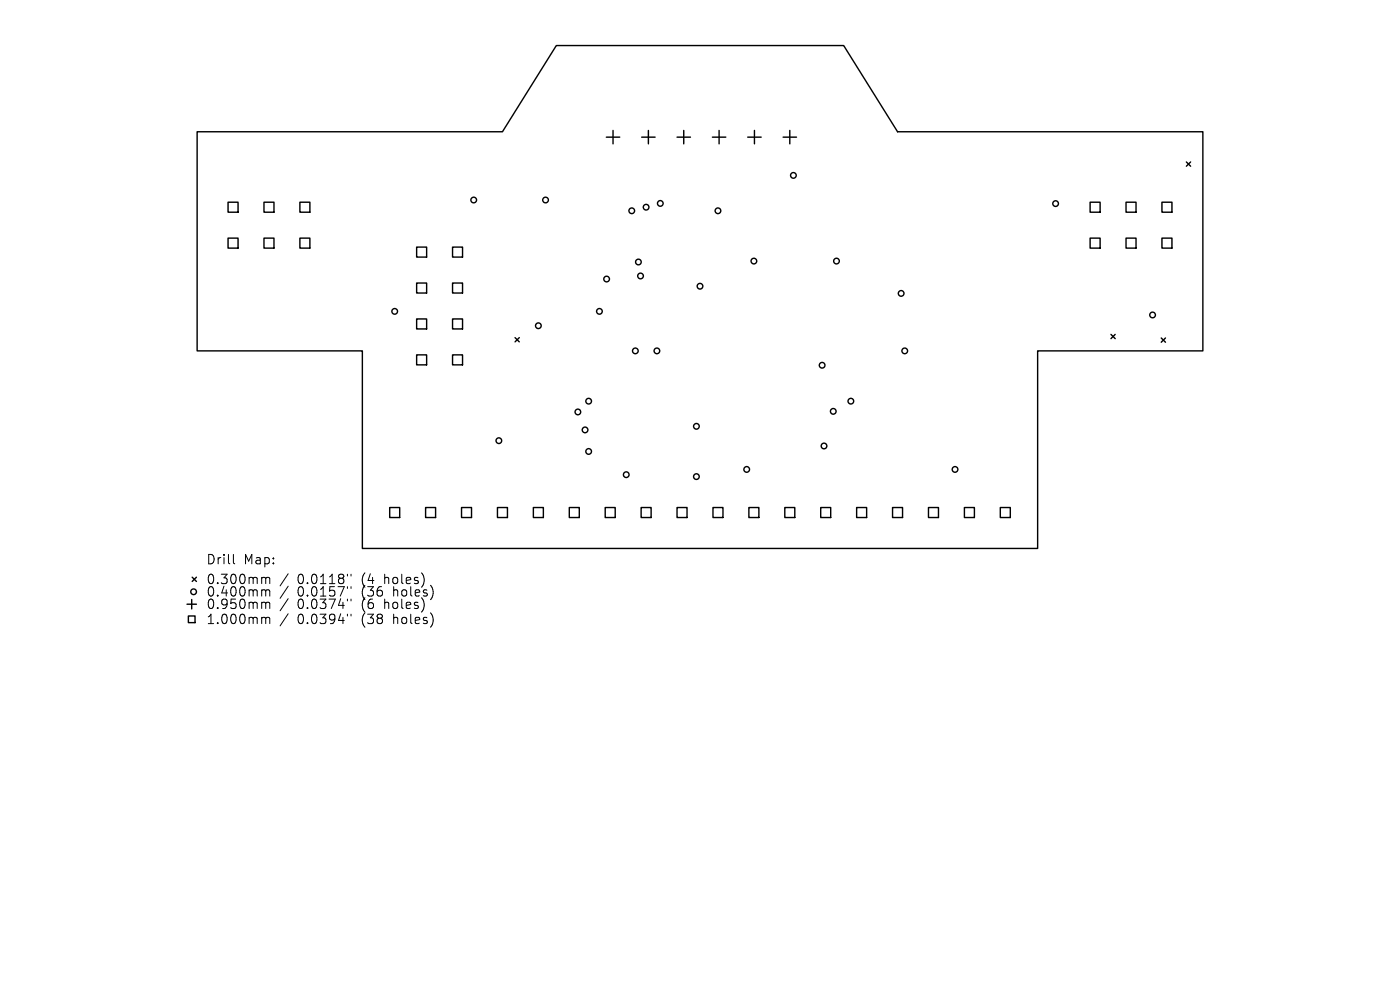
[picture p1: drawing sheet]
<svg xmlns="http://www.w3.org/2000/svg" width="297mm" height="210mm" viewBox="0 0 297 210" stroke-linecap="round" stroke-linejoin="round" font-family="sans-serif">
<defs><g id="words">
<g font-size="2.8">
<text x="43.7" y="120">Drill</text>
<text x="51.7" y="120">Map:</text>
<text x="43.7" y="124.2">0.300mm</text>
<text x="63.1" y="124.2">0.0118&quot;</text>
<text x="76.8" y="124.2">(4</text>
<text x="81.8" y="124.2">holes)</text>
<text x="43.7" y="126.8">0.400mm</text>
<text x="43.7" y="129.5">0.950mm</text>
<text x="63.1" y="126.8">0.0157&quot;</text>
<text x="63.1" y="129.5">0.0374&quot;</text>
<text x="76.8" y="126.8">(36</text>
<text x="76.8" y="129.5">(6</text>
<text x="81.8" y="129.5">holes)</text>
<text x="83.7" y="126.8">holes)</text>
<text x="43.7" y="132.7">1.000mm</text>
<text x="63.1" y="132.7">0.0394&quot;</text>
<text x="76.8" y="132.7">(38</text>
<text x="83.7" y="132.7">holes)</text>
</g>
</g></defs>
<g fill="none" stroke="#000" stroke-width=".3">
<path d="M41.8 28h64.8l11.4-18.3h61l11.4 18.3h64.8v46.4h-35.1v41.9h-143.2v-41.9h-35.1zM128.6 29.1h2.9M130.1 27.7v2.8M136.1 29.1h2.9M137.6 27.7v2.8M143.6 29.1h2.9M145.1 27.7v2.8M151.1 29.1h2.9M152.6 27.7v2.8M158.6 29.1h2.9M160.1 27.7v2.8M166.1 29.1h2.9"/>
<path d="M167.6 27.7v2.8M251.7 34.4l.9 .9M252.6 34.4l-.9 .9M48.4 42.9h2.1v2.1h-2.1zM48.4 50.5h2.1v2.1h-2.1zM56 42.9h2.1v2.1h-2.1zM56 50.5h2.1v2.1h-2.1zM63.6 42.9h2.1v2.1h-2.1zM63.6 50.5h2.1v2.1h-2.1zM88.4 52.4h2.1v2.1h-2.1zM96 52.4h2.1v2.1h-2.1zM231.3 42.9h2.1v2.1h-2.1z"/>
<path d="M231.3 50.5h2.1v2.1h-2.1zM238.9 42.9h2.1v2.1h-2.1zM238.9 50.5h2.1v2.1h-2.1zM246.5 42.9h2.1v2.1h-2.1zM246.5 50.5h2.1v2.1h-2.1zM88.4 60h2.1v2.2h-2.1zM88.4 67.7h2.1v2.1h-2.1zM88.4 75.3h2.1v2.1h-2.1zM96 60h2.1v2.2h-2.1zM96 67.7h2.1v2.1h-2.1zM96 75.3h2.1v2.1h-2.1zM109.3 71.6l.9 .9"/>
<path d="M110.2 71.6l-.9 .9M235.7 70.9l.9 .9M236.6 70.9l-.9 .9M246.3 71.7l.9 .9M247.2 71.7l-.9 .9M82.7 107.7h2.1v2.1h-2.1zM90.3 107.7h2.1v2.1h-2.1zM97.9 107.7h2.1v2.1h-2.1zM105.5 107.7h2.2v2.1h-2.2zM113.2 107.7h2.1v2.1h-2.1zM120.8 107.7h2.1v2.1h-2.1zM128.4 107.7h2.1v2.1h-2.1z"/>
<path d="M136 107.7h2.1v2.1h-2.1zM143.6 107.7h2.2v2.1h-2.2zM151.3 107.7h2.1v2.1h-2.1zM158.9 107.7h2.1v2.1h-2.1zM166.5 107.7h2.1v2.1h-2.1zM174.1 107.7h2.1v2.1h-2.1zM181.7 107.7h2.2v2.1h-2.2zM189.4 107.7h2.1v2.1h-2.1zM197 107.7h2.1v2.1h-2.1zM204.6 107.7h2.1v2.1h-2.1zM212.2 107.7h2.1v2.1h-2.1zM39.7 128.2h2"/>
<path d="M40 130.7h1.4v1.4h-1.4zM40.7 127.2v2M40.8 122.4l.9 .9M41.7 122.4l-.9 .9"/>
<circle cx="168.3" cy="37.2" r=".6"/>
<circle cx="100.5" cy="42.4" r=".6"/>
<circle cx="115.7" cy="42.4" r=".6"/>
<circle cx="128.7" cy="59.2" r=".6"/>
<circle cx="134" cy="44.7" r=".6"/>
<circle cx="135.4" cy="55.6" r=".6"/>
<circle cx="135.9" cy="58.5" r=".6"/>
<circle cx="137.1" cy="44" r=".6"/>
<circle cx="140.1" cy="43.2" r=".6"/>
<circle cx="152.3" cy="44.7" r=".6"/>
<circle cx="159.9" cy="55.4" r=".6"/>
<circle cx="177.5" cy="55.4" r=".6"/>
<circle cx="223.9" cy="43.2" r=".6"/>
<circle cx="83.7" cy="66.1" r=".6"/>
<circle cx="114.2" cy="69.1" r=".6"/>
<circle cx="127.2" cy="66.1" r=".6"/>
<circle cx="134.8" cy="74.4" r=".6"/>
<circle cx="139.4" cy="74.4" r=".6"/>
<circle cx="148.5" cy="60.7" r=".6"/>
<circle cx="174.4" cy="77.5" r=".6"/>
<circle cx="191.2" cy="62.2" r=".6"/>
<circle cx="191.9" cy="74.4" r=".6"/>
<circle cx="244.5" cy="66.8" r=".6"/>
<circle cx="105.8" cy="93.5" r=".6"/>
<circle cx="122.6" cy="87.4" r=".6"/>
<circle cx="124.1" cy="91.2" r=".6"/>
<circle cx="124.9" cy="85.1" r=".6"/>
<circle cx="124.9" cy="95.8" r=".6"/>
<circle cx="147.7" cy="90.4" r=".6"/>
<circle cx="158.4" cy="99.6" r=".6"/>
<circle cx="174.8" cy="94.6" r=".6"/>
<circle cx="176.8" cy="87.3" r=".6"/>
<circle cx="180.5" cy="85.1" r=".6"/>
<circle cx="202.6" cy="99.6" r=".6"/>
<circle cx="132.9" cy="100.7" r=".6"/>
<circle cx="147.7" cy="101.1" r=".6"/>
<circle cx="41.1" cy="125.5" r=".6"/>
</g>
<g fill="none" stroke="#000" stroke-width=".21">
<path d="M49.5 117.6v1.7l.3 .3M55.8 122.5l.5 .1 .1 .2M55.8 125.1l.5 .1 .1 .2M55.8 127.8h.5l.1 .2M55.8 131h.3l.3 .2M56.4 122.8l.3-.3 .4 .1 .1 1.2M56.4 122.8v1M56.4 125.4v1M56.4 128v1.1M56.4 131.2v1.1M56.4 125.4l.3-.3 .4 .1 .1 1.2M56.4 128l.3-.2h.4l.1 1.3"/>
<path d="M56.4 131.2l.3-.2h.4l.1 1.3M61.1 121.7l-1.7 2.6M61.1 124.4l-1.7 2.5M61.1 127l-1.7 2.6M61.1 130.2l-1.7 2.6M73.7 121.8v.4M73.7 124.4v.4M73.7 127.1v.4M73.7 130.3v.4M74.5 121.8v.4M74.5 124.4v.4M74.5 127.1v.4"/>
<path d="M74.5 130.3v.4"/>
</g>
<use href="#words"/>
</svg>
